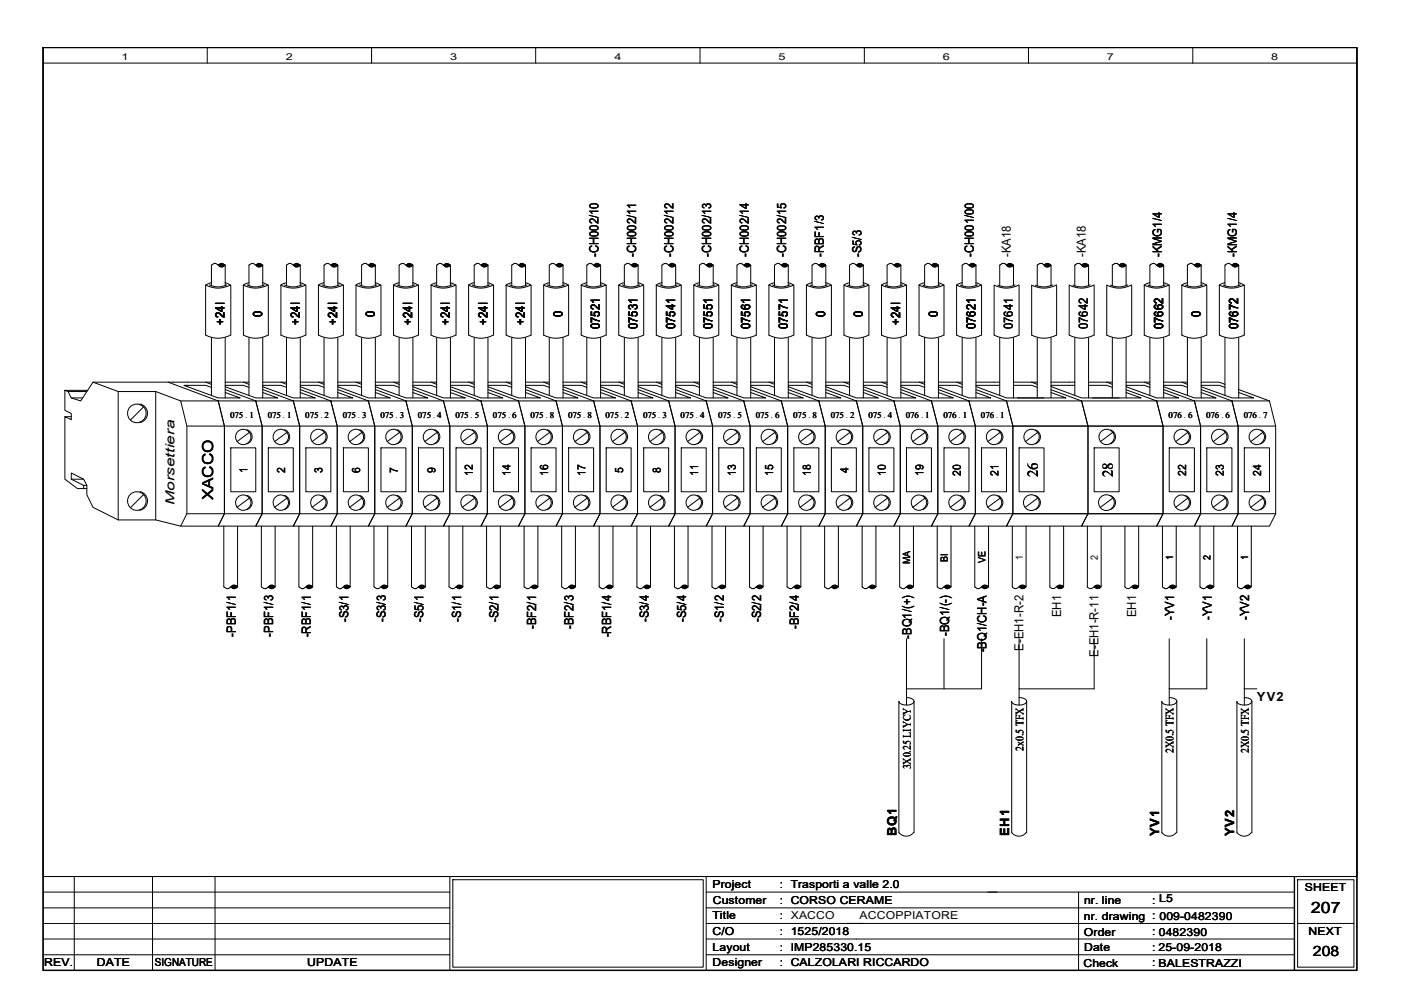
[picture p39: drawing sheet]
<svg xmlns="http://www.w3.org/2000/svg" width="297mm" height="210mm" viewBox="0 0 297 210" stroke-linecap="round" stroke-linejoin="round" font-family="sans-serif">
<defs><g id="words">
<text font-size="3.3" x="278" y="193.5">207</text>
<g font-size="3.2">
<text x="220" y="101.2" transform="rotate(-90 220 101.2)">26</text>
<text x="236" y="101.2" transform="rotate(-90 236 101.2)">28</text>
<text x="45.2" y="106" transform="rotate(-90 45.2 106)">XACCO</text>
</g>
<text font-size="3" x="278.3" y="202.6">208</text>
<g font-size="2.7">
<text x="126.9" y="54.5" transform="rotate(-90 126.9 54.5)">-CH002/10</text>
<text x="134.9" y="54.5" transform="rotate(-90 134.9 54.5)">-CH002/11</text>
<text x="142.8" y="54.5" transform="rotate(-90 142.8 54.5)">-CH002/12</text>
<text x="150.8" y="54.5" transform="rotate(-90 150.8 54.5)">-CH002/13</text>
<text x="158.7" y="54.5" transform="rotate(-90 158.7 54.5)">-CH002/14</text>
<text x="166.7" y="54.5" transform="rotate(-90 166.7 54.5)">-CH002/15</text>
<text x="174.7" y="54.5" transform="rotate(-90 174.7 54.5)">-RBF1/3</text>
<text x="182.6" y="54.5" transform="rotate(-90 182.6 54.5)">-S5/3</text>
<text x="206.5" y="54.5" transform="rotate(-90 206.5 54.5)">-CH001/00</text>
<text x="214.3" y="54.5" transform="rotate(-90 214.3 54.5)">-KA18</text>
<text x="230.2" y="54.5" transform="rotate(-90 230.2 54.5)">-KA18</text>
<text x="246.3" y="54.5" transform="rotate(-90 246.3 54.5)">-KMG1/4</text>
<text x="262.3" y="54.5" transform="rotate(-90 262.3 54.5)">-KMG1/4</text>
<text x="47.6" y="68.8" transform="rotate(-90 47.6 68.8)">+24I</text>
<text x="55.6" y="67.1" transform="rotate(-90 55.6 67.1)">0</text>
<text x="63.5" y="68.8" transform="rotate(-90 63.5 68.8)">+24I</text>
<text x="71.5" y="68.8" transform="rotate(-90 71.5 68.8)">+24I</text>
<text x="79.5" y="67.1" transform="rotate(-90 79.5 67.1)">0</text>
<text x="87.4" y="68.8" transform="rotate(-90 87.4 68.8)">+24I</text>
<text x="95.4" y="68.8" transform="rotate(-90 95.4 68.8)">+24I</text>
<text x="103.3" y="68.8" transform="rotate(-90 103.3 68.8)">+24I</text>
<text x="111.3" y="68.8" transform="rotate(-90 111.3 68.8)">+24I</text>
<text x="119.2" y="67.1" transform="rotate(-90 119.2 67.1)">0</text>
<text x="127.2" y="69.8" transform="rotate(-90 127.2 69.8)">07521</text>
<text x="135.2" y="69.8" transform="rotate(-90 135.2 69.8)">07531</text>
<text x="143.1" y="69.8" transform="rotate(-90 143.1 69.8)">07541</text>
<text x="151.1" y="69.8" transform="rotate(-90 151.1 69.8)">07551</text>
<text x="159" y="69.8" transform="rotate(-90 159 69.8)">07561</text>
<text x="167" y="69.8" transform="rotate(-90 167 69.8)">07571</text>
<text x="175" y="67.1" transform="rotate(-90 175 67.1)">0</text>
<text x="182.9" y="67.1" transform="rotate(-90 182.9 67.1)">0</text>
<text x="190.9" y="68.8" transform="rotate(-90 190.9 68.8)">+24I</text>
<text x="198.8" y="67.1" transform="rotate(-90 198.8 67.1)">0</text>
<text x="206.8" y="69.8" transform="rotate(-90 206.8 69.8)">07621</text>
<text x="214.8" y="69.8" transform="rotate(-90 214.8 69.8)">07641</text>
<text x="230.7" y="69.8" transform="rotate(-90 230.7 69.8)">07642</text>
<text x="246.6" y="69.8" transform="rotate(-90 246.6 69.8)">07662</text>
<text x="254.5" y="67.1" transform="rotate(-90 254.5 67.1)">0</text>
<text x="262.5" y="69.8" transform="rotate(-90 262.5 69.8)">07672</text>
<text x="37" y="107.1" transform="rotate(-90 37 107.1)">Morsettiera</text>
<text x="73.9" y="131.9" transform="rotate(-90 73.9 131.9)">-S3/1</text>
<text x="81.8" y="131.9" transform="rotate(-90 81.8 131.9)">-S3/3</text>
<text x="89.8" y="131.9" transform="rotate(-90 89.8 131.9)">-S5/1</text>
<text x="97.7" y="131.9" transform="rotate(-90 97.7 131.9)">-S1/1</text>
<text x="105.7" y="131.9" transform="rotate(-90 105.7 131.9)">-S2/1</text>
<text x="137.5" y="131.9" transform="rotate(-90 137.5 131.9)">-S3/4</text>
<text x="145.5" y="131.9" transform="rotate(-90 145.5 131.9)">-S5/4</text>
<text x="153.5" y="131.9" transform="rotate(-90 153.5 131.9)">-S1/2</text>
<text x="161.4" y="131.9" transform="rotate(-90 161.4 131.9)">-S2/2</text>
<text x="225" y="130.9" transform="rotate(-90 225 130.9)">EH1</text>
<text x="240.9" y="130.9" transform="rotate(-90 240.9 130.9)">EH1</text>
<text x="249" y="131.5" transform="rotate(-90 249 131.5)">-YV1</text>
<text x="256.9" y="131.5" transform="rotate(-90 256.9 131.5)">-YV1</text>
<text x="264.9" y="131.5" transform="rotate(-90 264.9 131.5)">-YV2</text>
<text x="50" y="135" transform="rotate(-90 50 135)">-PBF1/1</text>
<text x="58" y="135" transform="rotate(-90 58 135)">-PBF1/3</text>
<text x="65.9" y="135.1" transform="rotate(-90 65.9 135.1)">-RBF1/1</text>
<text x="113.7" y="133.4" transform="rotate(-90 113.7 133.4)">-BF2/1</text>
<text x="121.6" y="133.4" transform="rotate(-90 121.6 133.4)">-BF2/3</text>
<text x="129.6" y="135.1" transform="rotate(-90 129.6 135.1)">-RBF1/4</text>
<text x="169.4" y="133.4" transform="rotate(-90 169.4 133.4)">-BF2/4</text>
<text x="193.2" y="135.4" transform="rotate(-90 193.2 135.4)">-BQ1/(+)</text>
<text x="201.2" y="134.8" transform="rotate(-90 201.2 134.8)">-BQ1/(-)</text>
<text x="217" y="137.9" transform="rotate(-90 217 137.9)">E-EH1-R-2</text>
<text x="209.2" y="138.3" transform="rotate(-90 209.2 138.3)">-BQ1/CH-A</text>
<text x="232.9" y="139.2" transform="rotate(-90 232.9 139.2)">E-EH1-R-11</text>
<text x="266.5" y="148.7">YV2</text>
<text x="190.1" y="177.3" transform="rotate(-90 190.1 177.3)">BQ1</text>
<text x="213.9" y="177.3" transform="rotate(-90 213.9 177.3)">EH1</text>
<text x="245.8" y="177.3" transform="rotate(-90 245.8 177.3)">YV1</text>
<text x="261.7" y="177.3" transform="rotate(-90 261.7 177.3)">YV2</text>
</g>
<g font-size="2.4">
<text x="52.5" y="100.2" transform="rotate(-90 52.5 100.2)">1</text>
<text x="60.4" y="100.2" transform="rotate(-90 60.4 100.2)">2</text>
<text x="68.4" y="100.2" transform="rotate(-90 68.4 100.2)">3</text>
<text x="76.4" y="100.2" transform="rotate(-90 76.4 100.2)">6</text>
<text x="84.3" y="100.2" transform="rotate(-90 84.3 100.2)">7</text>
<text x="92.3" y="100.2" transform="rotate(-90 92.3 100.2)">9</text>
<text x="100.3" y="100.8" transform="rotate(-90 100.3 100.8)">12</text>
<text x="108.2" y="100.8" transform="rotate(-90 108.2 100.8)">14</text>
<text x="116.2" y="100.8" transform="rotate(-90 116.2 100.8)">16</text>
<text x="124.2" y="100.8" transform="rotate(-90 124.2 100.8)">17</text>
<text x="132.1" y="100.2" transform="rotate(-90 132.1 100.2)">5</text>
<text x="140.1" y="100.2" transform="rotate(-90 140.1 100.2)">8</text>
<text x="148" y="100.8" transform="rotate(-90 148 100.8)">11</text>
<text x="156" y="100.8" transform="rotate(-90 156 100.8)">13</text>
<text x="164" y="100.8" transform="rotate(-90 164 100.8)">15</text>
<text x="171.9" y="100.8" transform="rotate(-90 171.9 100.8)">18</text>
<text x="179.9" y="100.2" transform="rotate(-90 179.9 100.2)">4</text>
<text x="187.8" y="100.8" transform="rotate(-90 187.8 100.8)">10</text>
<text x="195.8" y="100.8" transform="rotate(-90 195.8 100.8)">19</text>
<text x="203.7" y="100.8" transform="rotate(-90 203.7 100.8)">20</text>
<text x="211.7" y="100.8" transform="rotate(-90 211.7 100.8)">21</text>
<text x="251.5" y="100.8" transform="rotate(-90 251.5 100.8)">22</text>
<text x="259.5" y="100.8" transform="rotate(-90 259.5 100.8)">23</text>
<text x="267.4" y="100.8" transform="rotate(-90 267.4 100.8)">24</text>
<text x="217" y="159.2" transform="rotate(-90 217 159.2)">2x0.5 TFX</text>
<text x="248.8" y="159.6" transform="rotate(-90 248.8 159.6)">2X0.5 TFX</text>
<text x="264.7" y="159.6" transform="rotate(-90 264.7 159.6)">2X0.5 TFX</text>
<text x="193.1" y="163.1" transform="rotate(-90 193.1 163.1)">3X0.25 LIYCY</text>
</g>
<g font-size="2.3">
<text x="151.1" y="188.3">Project</text>
<text x="151.1" y="191.7">Customer</text>
<text x="165.4" y="188.3">: Trasporti a valle 2.0</text>
<text x="165.4" y="191.6">: CORSO CERAME</text>
<text x="229.9" y="191.6">nr. line</text>
<text x="244.3" y="191.6">: L5</text>
<text x="276.6" y="188.9">SHEET</text>
<text x="151.1" y="194.9">Title</text>
<text x="165.4" y="194.9">: XACCO</text>
<text x="182.2" y="194.9">ACCOPPIATORE</text>
<text x="229.8" y="195">nr. drawing : 009-0482390</text>
<text x="151.1" y="198.3">C/O</text>
<text x="151.1" y="201.6">Layout</text>
<text x="165.4" y="198.3">: 1525/2018</text>
<text x="165.4" y="201.6">: IMP285330.15</text>
<text x="229.8" y="198.5">Order</text>
<text x="229.9" y="201.5">Date</text>
<text x="244.3" y="198.3">: 0482390</text>
<text x="244.3" y="201.6">: 25-09-2018</text>
<text x="277.4" y="198.2">NEXT</text>
<text x="9.4" y="204.9">REV.</text>
<text x="20.5" y="204.9">DATE</text>
<text x="32.8" y="204.9">SIGNATURE</text>
<text x="65.1" y="204.9">UPDATE</text>
<text x="151.1" y="204.9">Designer</text>
<text x="165.4" y="204.9">: CALZOLARI RICCARDO</text>
<text x="229.7" y="204.9">Check</text>
<text x="244.3" y="204.9">: BALESTRAZZI</text>
<text x="245.6" y="204.9">BALESTRAZZI</text>
</g>
<g font-size="2.1">
<text x="193" y="119.6" transform="rotate(-90 193 119.6)">MA</text>
<text x="201" y="119.1" transform="rotate(-90 201 119.1)">BI</text>
<text x="208.9" y="119.5" transform="rotate(-90 208.9 119.5)">VE</text>
<text x="216.9" y="118.7" transform="rotate(-90 216.9 118.7)">1</text>
<text x="232.8" y="118.7" transform="rotate(-90 232.8 118.7)">2</text>
<text x="248.7" y="118.7" transform="rotate(-90 248.7 118.7)">1</text>
<text x="256.7" y="118.7" transform="rotate(-90 256.7 118.7)">2</text>
<text x="264.6" y="118.7" transform="rotate(-90 264.6 118.7)">1</text>
</g>
<g font-size="2">
<text x="25.8" y="12.7">1</text>
<text x="60.6" y="12.7">2</text>
<text x="95.4" y="12.7">3</text>
<text x="130.3" y="12.7">4</text>
<text x="165.1" y="12.7">5</text>
<text x="199.9" y="12.7">6</text>
<text x="234.7" y="12.7">7</text>
<text x="269.5" y="12.7">8</text>
</g>
<g font-size="1.9">
<text x="48.8" y="88.6">075 1</text>
<text x="56.8" y="88.6">075 1</text>
<text x="64.7" y="88.6">075 2</text>
<text x="72.7" y="88.6">075 3</text>
<text x="80.6" y="88.6">075 3</text>
<text x="88.6" y="88.6">075 4</text>
<text x="96.6" y="88.6">075 5</text>
<text x="104.5" y="88.6">075 6</text>
<text x="112.5" y="88.6">075 8</text>
<text x="120.4" y="88.6">075 8</text>
<text x="128.4" y="88.6">075 2</text>
<text x="136.4" y="88.6">075 3</text>
<text x="144.3" y="88.6">075 4</text>
<text x="152.3" y="88.6">075 5</text>
<text x="160.2" y="88.6">075 6</text>
<text x="168.2" y="88.6">075 8</text>
<text x="176.1" y="88.6">075 2</text>
<text x="184.1" y="88.6">075 4</text>
<text x="192.1" y="88.6">076 1</text>
<text x="200" y="88.6">076 1</text>
<text x="208" y="88.6">076 1</text>
<text x="247.8" y="88.6">076 6</text>
<text x="255.7" y="88.6">076 6</text>
<text x="263.7" y="88.6">076 7</text>
</g>
<g font-size="1.8">
<text x="52" y="88.6">.</text>
<text x="60" y="88.6">.</text>
<text x="67.9" y="88.6">.</text>
<text x="75.9" y="88.6">.</text>
<text x="83.9" y="88.6">.</text>
<text x="91.8" y="88.6">.</text>
<text x="99.8" y="88.6">.</text>
<text x="107.7" y="88.6">.</text>
<text x="115.7" y="88.6">.</text>
<text x="123.7" y="88.6">.</text>
<text x="131.6" y="88.6">.</text>
<text x="139.6" y="88.6">.</text>
<text x="147.5" y="88.6">.</text>
<text x="155.5" y="88.6">.</text>
<text x="163.4" y="88.6">.</text>
<text x="171.4" y="88.6">.</text>
<text x="179.4" y="88.6">.</text>
<text x="187.3" y="88.6">.</text>
<text x="195.3" y="88.6">.</text>
<text x="203.2" y="88.6">.</text>
<text x="211.2" y="88.6">.</text>
<text x="251" y="88.6">.</text>
<text x="258.9" y="88.6">.</text>
<text x="266.9" y="88.6">.</text>
</g>
</g></defs>
<path d="M9.1 10.1h278.6v195.6h-278.6zM274.4 185.8v19.9" fill="none" stroke="#000" stroke-width=".3"/>
<g fill="none" stroke="#000" stroke-width=".21">
<path d="M9.1 185.8h278.6M9.1 195.8h86.3M9.1 199.1h86.3M9.1 192.5h86.3M9.1 189.1h86.3M15.7 185.8v19.9M32.3 185.8v19.9M45.6 185.8v19.9M95.4 185.8v19.9M96 186.5h53.1v18.6h-53.1zM149.7 185.8v19.9M149.7 195.8h124.7"/>
<path d="M149.7 199.1h124.7M149.7 192.5h124.7M149.7 189.1h124.7M228.7 189.1v16.6M275.1 186.5h12v18.6h-12zM275.1 195.8h12M9.1 202.4h86.3M149.7 202.4h124.7"/>
</g>
<g fill="#fff">
<path d="M181.8 192.9h21.8v2.5h-21.8z" fill-rule="evenodd"/>
<path d="M181.8 192.9h21.8v2.5h-21.8z" fill-rule="evenodd"/>
<path d="M181.8 192.9h21.8v2.5h-21.8z" fill-rule="evenodd"/>
</g>
<g fill="none" stroke="#000" stroke-width=".21">
<path d="M9.1 10.1h278.6v195.6h-278.6zM9.1 10.1h278.6v175.7h-278.6zM9.1 13.4h278.6M43.9 10.1v3.3M78.8 10.1v3.3M113.6 10.1v3.3M148.4 10.1v3.3M183.3 10.1v3.3M218.1 10.1v3.3M252.9 10.1v3.3M44.8 59.9l-1.2 .6v10.6M46.3 56.2l.6-.4 .8 .4"/>
<path d="M46.4 56.2l.4-.2h.4a.26 .26 0 0 1 .4 .3 .26 .26 0 0 1-.4 .2h-.6zM46.6 56.2l.5-.1a.18 .18 0 0 1 .2 0 .18 .18 0 0 1 0 .2h-.7zM46.7 56.2h.6M47.7 59.9l1.2 .6M47.7 56.2l-.6 .4h-.4l-1-.8-.9 .4v4.4M47.7 56.2v4.4M52.8 59.9l-1.2 .6M54.2 56.2l.6-.4 .9 .4M54.4 56.2l.4-.2h.4a.26 .26 0 0 1 .3 .3 .26 .26 0 0 1-.3 .2h-.6zM54.5 56.2l.5-.1a.18 .18 0 0 1 .3 0 .18 .18 0 0 1 0 .2h-.7zM54.6 56.2h.7M55.7 59.9l1.2 .6v10.6"/>
<path d="M55.7 56.2l-.7 .4h-.3l-1.1-.8-.8 .4v4.4M55.7 56.2v4.4M60.7 59.9l-1.2 .6M62.2 56.2l.6-.4 .9 .4M62.3 56.2l.8-.2 .4 .3-.3 .2h-.5l-.3-.1zM62.5 56.2l.5-.1a.18 .18 0 0 1 .2 0 .18 .18 0 0 1 0 .2h-.6zM62.6 56.2h.6M63.6 59.9l1.2 .6 .1 10.6M63.7 56.2l-.7 .4h-.4l-1-.8-.9 .4v4.4M63.7 56.2v4.4M68.7 59.9l-1.2 .6M70.1 56.2l.6-.4 .9 .4"/>
<path d="M70.3 56.1l.4-.1 .6 .1a.17 .17 0 0 1 .2 .2 .17 .17 0 0 1-.3 .1l-.7 .1-.2-.2zM70.4 56.2l.8-.1a.26 .26 0 0 1-.1 .3 .26 .26 0 0 1-.3 0l-.4-.1zM70.6 56.2h.6M71.6 59.9l1.2 .6M71.6 56.2l-.7 .4h-.3l-1-.8-.9 .4v4.4M71.6 56.2v4.4M76.7 59.9l-1.3 .6M78.1 56.2l.6-.4 .9 .4M78.3 56.1l.7-.1 .5 .3-.3 .2h-.5l-.4-.2zM78.4 56.2l.8-.1a.26 .26 0 0 1-.1 .3 .26 .26 0 0 1-.3 0l-.4-.1zM78.5 56.2h.7M79.5 59.9l1.2 .6"/>
<path d="M79.6 56.2l-.7 .4h-.3l-1.1-.8-.8 .4v4.4M79.6 56.2v4.4M84.6 59.9l-1.2 .6M86.1 56.2l.6-.4 .8 .4M86.2 56.1l.4-.1 .6 .1a.17 .17 0 0 1 .2 .2 .17 .17 0 0 1-.2 .1l-.8 .1-.2-.2zM86.4 56.2l.8-.1a.26 .26 0 0 1-.2 .3 .26 .26 0 0 1-.3 0l-.3-.1zM86.5 56.2h.6M87.5 59.9l1.2 .6M87.5 56.2l-.6 .4h-.4l-1-.8-.9 .4v4.4M87.5 56.2v4.4M92.6 59.9l-1.2 .6M94 56.2l.6-.4 .9 .4"/>
<path d="M94.2 56.1l.4-.1 .6 .1a.17 .17 0 0 1 .1 .2 .17 .17 0 0 1-.2 .1l-.7 .1-.2-.2zM94.3 56.2l.8-.1a.26 .26 0 0 1-.1 .3 .26 .26 0 0 1-.3 0l-.4-.1zM94.4 56.2h.7M95.5 59.9l1.1 .6M95.5 56.2l-.7 .4h-.3l-1.1-.8-.8 .4v4.4M95.5 56.2v4.4M100.5 59.9l-1.2 .6M102 56.2l.6-.4 .9 .4M102.1 56.1l.4-.1 .7 .1a.17 .17 0 0 1 .1 .2 .17 .17 0 0 1-.2 .1l-.7 .1-.3-.2zM102.3 56.2l.8-.1a.26 .26 0 0 1-.1 .3 .26 .26 0 0 1-.3 0l-.4-.1zM102.4 56.2h.6M103.4 59.9l1.2 .6"/>
<path d="M103.5 56.2l-.7 .4h-.4l-1-.8-.9 .4v4.4M103.5 56.2v4.4M108.5 59.9l-1.2 .6M109.9 56.2l.6-.4 .9 .4M110.1 56.2l.4-.2h.4a.28 .28 0 0 1 .4 .2 .28 .28 0 0 1-.4 .3h-.6zM110.2 56.2l.8-.1a.26 .26 0 0 1-.1 .3 .26 .26 0 0 1-.3 0l-.4-.1zM110.4 56.2h.6M111.4 59.9l1.2 .6v10.6M111.4 56.2l-.7 .4h-.3l-1.1-.8-.8 .4v4.4M111.4 56.2v4.4M116.5 59.9l-1.3 .6M117.9 56.2l.6-.4 .9 .4"/>
<path d="M118.1 56.2l.3-.2h.4a.28 .28 0 0 1 .5 .2 .29 .29 0 0 1-.5 .3h-.5zM118.2 56.2l.8-.1a.26 .26 0 0 1-.1 .3 .26 .26 0 0 1-.3 0l-.4-.1zM118.3 56.2h.7M119.3 59.9l1.2 .6M119.4 56.2l-.7 .4-.6-.1-.8-.7-.8 .4v4.4M119.4 56.2v4.4M124.4 59.9l-1.2 .6M125.9 56.2l.5-.4 .9 .4M126 56.2l.4-.2h.4a.28 .28 0 0 1 .4 .2 .28 .28 0 0 1-.4 .3h-.6zM126.1 56.2l.8-.1a.18 .18 0 0 1 0 .3 .18 .18 0 0 1-.2 0l-.5-.1zM126.3 56.2h.6M127.3 59.9l1.2 .6"/>
<path d="M127.3 56.2l-.6 .4-.6-.1-.8-.7-.9 .4v4.4M127.3 56.2v4.4M132.4 59.9l-1.3 .6M133.8 56.2l.6-.4 .9 .4M134 56.2l.4-.2h.3a.28 .28 0 0 1 .5 .2 .29 .29 0 0 1-.5 .3h-.5zM134.1 56.2l.8-.1a.18 .18 0 0 1 0 .3 .18 .18 0 0 1-.2 0l-.5-.1zM134.2 56.2h.7M135.3 59.9l1.1 .6M135.3 56.2l-.7 .4-.5-.1-.9-.7-.8 .4v4.4M135.3 56.2v4.4M140.3 59.9l-1.2 .6M141.8 56.2l.6-.4 .3 .1 .6 .3"/>
<path d="M141.9 56.2l.4-.2h.4a.28 .28 0 0 1 .4 .2 .28 .28 0 0 1-.4 .3h-.5zM142.1 56.2l.8-.1a.18 .18 0 0 1 0 .3 .18 .18 0 0 1-.3 0l-.4-.1zM142.2 56.2h.6M143.2 59.9l1.2 .6M143.3 56.2l-.7 .4-.5-.1-.9-.7-.9 .4v4.4M143.3 56.2v4.4M148.3 59.9l-1.2 .6M149.7 56.2l.6-.4 .4 .1 .5 .3M149.9 56.1l.4-.1h.4a.28 .28 0 0 1 .4 .2 .28 .28 0 0 1-.4 .3h-.6l-.2-.3zM150 56.2l.8-.1a.18 .18 0 0 1 0 .3 .18 .18 0 0 1-.2 0l-.5-.1zM150.2 56.2h.6M151.2 59.9l1.2 .6"/>
<path d="M151.2 56.2l-.7 .4-.4-.1-1-.7-.8 .4v4.4M151.2 56.2v4.4M156.2 59.9l-1.2 .6M157.7 56.2l.6-.4 .4 .1 .5 .3M157.9 56.1l.3-.1h.4a.28 .28 0 0 1 .4 .2 .28 .28 0 0 1-.4 .3h-.5l-.3-.3zM158 56.2l.8-.1a.18 .18 0 0 1 0 .3 .18 .18 0 0 1-.3 0l-.4-.1zM158.1 56.2h.6M159.1 59.9l1.2 .6M159.2 56.2l-.7 .4-.5-.1-.9-.7-.9 .4v4.4M159.2 56.2v4.4M164.2 59.9l-1.2 .6M165.6 56.2l.6-.4 .4 .1 .5 .3"/>
<path d="M165.9 56.1l.3-.1h.4a.28 .28 0 0 1 .4 .2 .28 .28 0 0 1-.4 .3h-.6l-.2-.2zM165.9 56.2l.8-.1a.18 .18 0 0 1 0 .3 .18 .18 0 0 1-.2 0l-.5-.1zM166.1 56.2h.6M167.1 59.9l1.2 .6v10.6M167.1 56.2l-.6 .4-.5-.1-.9-.7-.9 .4v4.4M167.1 56.2v4.4M172.2 59.9l-1.3 .6M173.6 56.2l.6-.4 .4 .1 .5 .3M173.8 56.1l.4-.1h.3a.28 .28 0 0 1 .5 .2 .29 .29 0 0 1-.5 .3h-.5l-.2-.2zM173.9 56.2l.8-.1a.18 .18 0 0 1 0 .3 .18 .18 0 0 1-.2 0l-.5-.1zM174 56.2h.7M175 59.9l1.2 .6"/>
<path d="M175.1 56.2l-.6 .4-.6-.1-.9-.7-.8 .4v4.4M175.1 56.2v4.4M180.1 59.9l-1.2 .6M181.6 56.2l.6-.4 .3 .1 .5 .3M181.8 56.1l.3-.1h.4a.28 .28 0 0 1 .4 .2 .28 .28 0 0 1-.4 .3h-.6l-.2-.2zM181.9 56.2l.8-.1a.18 .18 0 0 1 0 .3 .18 .18 0 0 1-.3 0l-.5-.1zM182 56.2h.6M183 59.9l1.2 .6M183 56.2l-.6 .4-.5-.1-.9-.7-.9 .4v4.4M183 56.2v4.4M188.1 59.9l-1.2 .6M189.5 56.2l.6-.4 .4 .1 .5 .3"/>
<path d="M189.7 56.1l.4-.1h.4a.28 .28 0 0 1 .4 .2 .28 .28 0 0 1-.4 .3h-.6l-.2-.2zM189.8 56.2l.8-.1a.18 .18 0 0 1 0 .3 .18 .18 0 0 1-.2 0l-.5-.1zM189.9 56.2h.7M191 59.9l1.1 .6M191 56.2l-.6 .4-.5-.1-1-.7-.8 .4v4.4M191 56.2v4.4M196 59.9l-1.2 .6M197.5 56.2l.6-.4 .4 .1 .5 .3M197.7 56.2l.2-.2h.5a.28 .28 0 0 1 .4 .2 .28 .28 0 0 1-.4 .3h-.5zM197.8 56.2l.8-.1a.18 .18 0 0 1 0 .3 .18 .18 0 0 1-.3 0l-.4-.1zM197.9 56.2h.6M198.9 59.9l1.2 .6"/>
<path d="M199 56.2l-.7 .4-.5-.1-.9-.7-.9 .4v4.4M199 56.2v4.4M204 59.9l-1.2 .6M205.4 56.2l.6-.4 .4 .1 .5 .3M205.6 56.2l.4-.2h.4a.28 .28 0 0 1 .4 .2 .28 .28 0 0 1-.4 .3l-.7-.1zM205.7 56.2l.8-.1a.18 .18 0 0 1 0 .3 .18 .18 0 0 1-.2 0l-.5-.1zM205.9 56.2h.6M206.9 59.9l1.2 .6M206.9 56.2l-.6 .4-.5-.1-1-.7-.8 .4v4.4M206.9 56.2v4.4M213.4 56.2l.7-.4 .7 .4M213.6 56.1l.7-.1a.31 .31 0 0 1 .5 .2 .31 .31 0 0 1-.5 .3h-.1a.44 .44 0 0 1-.6-.4z"/>
<path d="M213.7 56.2l.6-.1 .3 .2-.6 .1zM214.5 56.2l-.7 .1M221.4 56.2l.6-.4 .8 .4M221.5 56.1l.7-.1a.31 .31 0 0 1 .5 .2 .31 .31 0 0 1-.5 .3 .44 .44 0 0 1-.7-.4zM221.7 56.2l.5-.1 .4 .2-.6 .1zM222.5 56.2l-.7 .1M229.4 56.2l.6-.4 .8 .4M229.5 56.1l.7-.1a.31 .31 0 0 1 .5 .2 .31 .31 0 0 1-.5 .3h-.1a.44 .44 0 0 1-.6-.4zM229.6 56.2l.6-.1 .3 .2-.5 .1zM230.4 56.2l-.7 .1M237.3 56.2l.7-.4 .7 .4M237.4 56.1l.8-.1a.31 .31 0 0 1 .4 .2 .31 .31 0 0 1-.4 .3h-.1a.45 .45 0 0 1-.7-.4z"/>
<path d="M237.6 56.2l.6-.1 .3 .2-.6 .1zM238.4 56.2l-.7 .1M238.8 56.2l-.7 .4-.6-.1-.7-.7-.5 .1-.5 .3v4.4M238.8 56.2v4.4M243.8 59.9l-1.2 .6M245.2 56.2l.6-.4 .4 .1 .5 .3M245.4 56.2l.4-.2h.4a.28 .28 0 0 1 .4 .2 .28 .28 0 0 1-.4 .3l-.7-.1zM245.5 56.2l.6-.1 .4 .2-.6 .1zM245.7 56.2h.6M246.7 59.9l1.2 .6M246.7 56.2l-.6 .4-.5-.1-.9-.7-.4 .1-.5 .3v4.4M246.7 56.2v4.4"/>
<path d="M251.8 59.9l-1.3 .6M253.2 56.2l.6-.4 .4 .1 .5 .3M253.4 56.2l.4-.2h.3a.28 .28 0 0 1 .4 .2 .28 .28 0 0 1-.4 .3l-.6-.1zM253.5 56.2l.6-.1 .3 .2-.6 .1zM253.6 56.2h.7M254.6 59.9l1.2 .6M254.7 56.2l-.7 .4-.5-.1-.9-.7-.3 .1-.5 .3v4.4M254.7 56.2v4.4M259.7 59.9l-1.2 .6M261.2 56.2l.5-.4 .4 .1 .5 .3M261.3 56.2l.4-.2h.4a.28 .28 0 0 1 .4 .2 .28 .28 0 0 1-.4 .3l-.7-.1zM261.4 56.2l.6-.1 .4 .2-.6 .1z"/>
<path d="M261.6 56.2h.7M262.6 59.9l1.2 .6M262.6 56.2l-.6 .4-.5-.1-.9-.7-.4 .1-.5 .3v4.4M262.6 56.2v4.4M43.6 60.4a5.5 5.5 0 0 0 5.3 0M43.6 71a5.5 5.5 0 0 0 5.3 0M44.4 60.4a4.2 4.2 0 0 0 3.7 0M44.8 71.6v12.2M47.7 71.6v12.8M48.9 60.5v10.6M51.6 71a5.4 5.4 0 0 0 5.3 0M52.4 60.4a4.2 4.2 0 0 0 3.6 0"/>
<path d="M52.8 71.6v12.2M55.7 71.6v12.8M56.9 60.4a5.6 5.6 0 0 1-5.3 .1v10.6M59.6 71a5.4 5.4 0 0 0 5.2 0M60.3 60.4a4.2 4.2 0 0 0 3.7 0M60.7 71.6v12.2M63.7 71.6v12.8M64.8 60.4a5.6 5.6 0 0 1-5.2 .1v10.6M67.5 71a5.4 5.4 0 0 0 5.3 0M68.3 60.4a4.2 4.2 0 0 0 3.7 0M68.7 71.6v12.2M71.6 71.6v12.8"/>
<path d="M72.8 60.4a5.6 5.6 0 0 1-5.3 .1v10.6M72.8 60.5v10.6M75.5 71a5.4 5.4 0 0 0 5.2 0M76.2 60.4a4.2 4.2 0 0 0 3.7 0M76.7 71.6v12.2M79.6 71.6v12.8M80.7 60.4a5.6 5.6 0 0 1-5.2 .1v10.6M80.8 60.5v10.6M83.4 71a5.4 5.4 0 0 0 5.3 0M84.2 60.4a4.2 4.2 0 0 0 3.7 0M84.6 71.6v12.2M87.5 71.6v12.8"/>
<path d="M88.7 60.4a5.6 5.6 0 0 1-5.3 .1v10.6M88.7 60.5v10.6M91.4 71a5.4 5.4 0 0 0 5.2 0M92.2 60.4a4.2 4.2 0 0 0 3.6 0M92.6 71.6v12.2M95.5 71.6v12.8M96.6 60.4a5.6 5.6 0 0 1-5.2 .1v10.6M96.7 60.5v10.6M99.4 71a5.4 5.4 0 0 0 5.2 0M99.4 60.5v10.6M100.1 60.4a4.2 4.2 0 0 0 3.7 0M100.5 71.6v12.2"/>
<path d="M103.5 71.6v12.8M104.6 60.4a5.6 5.6 0 0 1-5.2 .1M104.6 60.5v10.6M107.3 71a5.4 5.4 0 0 0 5.3 0M108.1 60.4a4.2 4.2 0 0 0 3.7 0M108.5 71.6v12.2M111.4 71.6v12.8M112.6 60.4a5.6 5.6 0 0 1-5.3 .1v10.6M115.3 71a5.4 5.4 0 0 0 5.2 0M116 60.4a4.2 4.2 0 0 0 3.7 0M116.5 71.6v12.2M119.4 71.6v12.8"/>
<path d="M120.5 60.4a5.6 5.6 0 0 1-5.2 .1v10.6M120.6 60.5v10.6M123.2 71a5.4 5.4 0 0 0 5.3 0M124 60.4a4.2 4.2 0 0 0 3.7 0M124.4 71.6v12.2M127.3 71.6v12.8M128.5 60.4a5.6 5.6 0 0 1-5.3 .1v10.6M128.5 60.5v10.6M131.2 71a5.4 5.4 0 0 0 5.2 0M131.9 60.4a4.2 4.2 0 0 0 3.7 0M132.4 71.6v12.2M135.3 71.6v12.8"/>
<path d="M136.4 60.4a5.6 5.6 0 0 1-5.2 .1v10.6M136.5 60.5v10.6M139.1 71a5.4 5.4 0 0 0 5.3 0M139.9 60.4a4.2 4.2 0 0 0 3.7 0M140.3 71.6v12.2M143.3 71.6v12.8M144.4 60.4a5.6 5.6 0 0 1-5.3 .1v10.6M144.4 60.5v10.6M147.1 71a5.4 5.4 0 0 0 5.3 0M147.1 60.5v10.6M147.9 60.4a4.2 4.2 0 0 0 3.6 0M148.3 71.6v12.2"/>
<path d="M151.2 71.6v12.8M152.4 60.4a5.6 5.6 0 0 1-5.3 .1M152.4 60.5v10.6M155.1 71a5.4 5.4 0 0 0 5.2 0M155.1 60.5v10.6M155.8 60.4a4.2 4.2 0 0 0 3.7 0M156.2 71.6v12.2M159.2 71.6v12.8M160.3 60.4a5.6 5.6 0 0 1-5.2 .1M160.4 60.5v10.6M163 71a5.4 5.4 0 0 0 5.3 0M163.8 60.4a4.2 4.2 0 0 0 3.7 0"/>
<path d="M164.2 71.6v12.2M167.1 71.6v12.8M168.3 60.4a5.6 5.6 0 0 1-5.3 .1v10.6M171 71a5.4 5.4 0 0 0 5.2 0M172.2 71.6v12.2M175.1 71.6v12.8M175.4 60.4a4.3 4.3 0 0 1-3.6 .1M176.2 60.4a5.6 5.6 0 0 1-5.2 .1v10.6M176.3 60.5v10.6M178.9 71a5.4 5.4 0 0 0 5.3 0M180.1 71.6v12.2M183 71.6v12.8"/>
<path d="M183.4 60.4a4.3 4.3 0 0 1-3.7 .1M184.2 60.4a5.6 5.6 0 0 1-5.3 .1v10.6M184.2 60.5v10.6M186.9 71a5.4 5.4 0 0 0 5.2 0M188.1 71.6v12.2M191 71.6v12.8M191.3 60.4a4.3 4.3 0 0 1-3.6 .1M192.1 60.4a5.6 5.6 0 0 1-5.2 .1v10.6M192.2 60.5v10.6M194.9 71a5.4 5.4 0 0 0 5.2 0M196 71.6v12.2M199 71.6v12.8"/>
<path d="M199.3 60.4a4.3 4.3 0 0 1-3.6 .1M200.1 60.4a5.6 5.6 0 0 1-5.2 .1v10.6M200.1 60.5v10.6M202.8 71a5.4 5.4 0 0 0 5.3 0M202.8 60.5v10.6M204 71.6v12.2M206.9 71.6v12.8M207.3 60.4a4.3 4.3 0 0 1-3.7 .1M208.1 60.4a5.6 5.6 0 0 1-5.3 .1M208.1 60.5v10.6M210.8 71a5.4 5.4 0 0 0 5.2 0M212 60.6v-4.4l.6-.4 .5 .1 .8 .7h.6l.4-.4v4.4"/>
<path d="M212 71.6v12.2M214.9 71.6v12.8M215.2 60.4a4.3 4.3 0 0 1-3.6 .1M216 60.4a5.6 5.6 0 0 1-5.2 .1v10.6M216.1 60.5v10.6M218.7 71a5.4 5.4 0 0 0 5.3 0M219.9 60.6v-4.4l.7-.4 .5 .1 .8 .7h.5l.4-.4v4.4M219.9 71.6v12.8M222.8 71.6v12.8M223.2 60.4a4.3 4.3 0 0 1-3.7 .1M224 60.4a5.6 5.6 0 0 1-5.3 .1v10.6M224 60.5v10.6"/>
<path d="M226.7 71a5.4 5.4 0 0 0 5.2 0M227.9 60.6v-4.4l.7-.4 .4 .1 .9 .7h.5l.4-.4v4.4M227.9 71.6v12.2M230.8 71.6v12.8M231.1 60.4a4.3 4.3 0 0 1-3.6 .1M231.9 60.4a5.6 5.6 0 0 1-5.2 .1v10.6M232 60.5v10.6M234.7 71a5.4 5.4 0 0 0 5.2 0M235.8 71.6v12.8M238.8 71.6v12.8M239.1 60.4a4.3 4.3 0 0 1-3.6 .1M239.9 60.4a5.6 5.6 0 0 1-5.2 .1v10.6"/>
<path d="M239.9 60.5v10.6M242.6 71a5.4 5.4 0 0 0 5.3 0M243.8 71.6v12.2M246.7 71.6v12.8M247.1 60.4a4.3 4.3 0 0 1-3.7 .1M247.9 60.4a5.6 5.6 0 0 1-5.3 .1v10.6M247.9 60.5v10.6M250.6 71a5.4 5.4 0 0 0 5.2 0M251.8 71.6v12.2M254.7 71.6v12.8M255 60.4a4.3 4.3 0 0 1-3.6 .1M255.8 60.4a5.6 5.6 0 0 1-5.2 .1v10.6"/>
<path d="M255.9 60.5v10.6M258.5 71a5.4 5.4 0 0 0 5.3 0M258.5 60.5v10.6M259.7 71.6v12.2M262.6 71.6v12.8M263 60.4a4.3 4.3 0 0 1-3.7 .1M263.8 60.4a5.6 5.6 0 0 1-5.3 .1M263.8 60.5v10.6M13.8 82.8l.6 .2 .7 1.4 2 .6 2.6-4h15.9l10.7 4 1.3 5.3v18.6l-1.3 2.6h-8l-5.3-1.3h-7.9l-5.4-2.6-1.3-2.7v-2l-.7-1.3-2.6-1.3v1.3l2.6 1.3v.7h-1.3l-2.6-2v-13.3l1.3 .7v-1.3l-1.3-.7zM13.8 88.3h1.3M13.8 82.8h4.7M14.4 83h4"/>
<path d="M15.1 84.4h2.4M19.7 81l5.4 2h7.9l5.3 2 1.3 5.3v18.6l-1.3 2.6M25.1 83v27.2M29.7 85.6a2.03 2.03 0 0 1 1.6 2 2.03 2.03 0 0 1-1.7 2M30.4 86.3l-2.8 2.8M33 83v27.2M35.6 81h8l1.2 .5M38.3 85h8M39.6 90.3h175.2M43.6 81h1.2M44.8 82.1l-1.2-.4h-4.6l7.3 2.7h4.6l-3.2-1.2M46.3 85h7.9l1.4 5.3v18.6l-1.4 2.6h-7.9l1.3-2.6v-18.6z"/>
<path d="M47.7 81h3.9l1.2 .5M47.7 81.7h3.9l1.2 .4M47.7 82l6.5 2.4h4.7l-3.2-1.2M47.7 82.6l6.5 2.4M48.9 95h5.3v9.3h-5.3zM51.6 81h1.2M52.4 91.1a1.57 1.57 0 0 1 1.1 1.5 1.57 1.57 0 0 1-1.2 1.5M52.9 91.7l-2.7 1.9M54.2 85h8l1.3 5.3v18.6l-1.3 2.6h-8l1.4-2.6v-18.6zM55.7 81h3.9l1.1 .5M55.7 81.7h3.9l1.1 .4M55.7 82l6.5 2.4h4.6l-3.1-1.2"/>
<path d="M55.7 82.6l6.5 2.4M56.9 95h5.3v9.3h-5.3zM59.6 81h1.1M60.3 91.1a1.57 1.57 0 0 1 1.1 1.5 1.57 1.57 0 0 1-1.1 1.5M60.9 91.7l-2.7 1.9M62.2 85h7.9l1.4 5.3v18.6l-1.4 2.6h-7.9l1.3-2.6v-18.6zM63.7 81h3.8l1.2 .5M63.7 81.7h3.8l1.2 .4M63.7 82l6.4 2.4h4.7l-3.2-1.2M63.7 82.6l6.4 2.4M64.9 95h5.2v9.3h-5.2zM67.5 81h1.2"/>
<path d="M68.3 91.1a1.57 1.57 0 0 1 1.1 1.5 1.57 1.57 0 0 1-1.2 1.5M68.8 91.7l-2.6 1.9M70.1 85h8l1.4 5.3v18.6l-1.4 2.6h-8l1.4-2.6v-18.6zM71.6 81h3.9l1.2 .5M71.6 81.7h3.9l1.2 .4M71.6 82l6.5 2.4h4.7l-3.2-1.2M71.6 82.6l6.5 2.4M72.8 95h5.3v9.3h-5.3zM75.5 81h1.2M76.2 91.1a1.57 1.57 0 0 1 1.1 1.5 1.57 1.57 0 0 1-1.1 1.5M76.8 91.7l-2.7 1.9M78.1 85h8l1.3 5.3v18.6l-1.3 2.6h-8l1.4-2.6v-18.6z"/>
<path d="M79.6 81h3.8l1.2 .5M79.6 81.7h3.8l1.2 .4M79.6 82l6.5 2.4h4.6l-3.2-1.2M79.6 82.6l6.5 2.4M80.8 95h5.3v9.3h-5.3zM83.4 81h1.2M84.2 91.1a1.57 1.57 0 0 1 1.1 1.5 1.57 1.57 0 0 1-1.1 1.5M84.7 91.7l-2.6 1.9M86.1 85h7.9l1.4 5.3v18.6l-1.4 2.6h-7.9l1.3-2.6v-18.6zM87.5 81h3.9l1.2 .5M87.5 81.7h3.9l1.2 .4M87.5 82l6.5 2.4h4.7l-3.2-1.2"/>
<path d="M87.5 82.6l6.5 2.4M88.7 95h5.3v9.3h-5.3zM91.4 81h1.2M92.2 91.1a1.57 1.57 0 0 1 1.1 1.5 1.57 1.57 0 0 1-1.2 1.5M92.7 91.7l-2.7 1.9M94 85h8l1.3 5.3v18.6l-1.3 2.6h-8l1.4-2.6v-18.6zM95.5 81h3.9l1.1 .5M95.5 81.7h3.9l1.1 .4M95.5 82l6.5 2.4h4.6l-3.1-1.2M95.5 82.6l6.5 2.4M96.7 95h5.3v9.3h-5.3zM99.4 81h1.1"/>
<path d="M100.1 91.1a1.57 1.57 0 0 1 1.1 1.5 1.57 1.57 0 0 1-1.1 1.5M100.7 91.7l-2.7 1.9M102 85h7.9l1.4 5.3v18.6l-1.4 2.6h-7.9l1.3-2.6v-18.6zM103.5 81h3.8l1.2 .5M103.5 81.7h3.8l1.2 .4M103.5 82l6.4 2.4h4.7l-3.2-1.2M103.5 82.6l6.4 2.4M104.6 95h5.3v9.3h-5.3zM107.3 81h1.2M108.1 91.1a1.57 1.57 0 0 1 1.1 1.5 1.57 1.57 0 0 1-1.2 1.5M108.6 91.7l-2.6 1.9M109.9 85h8l1.3 5.3v18.6l-1.3 2.6h-8l1.4-2.6v-18.6z"/>
<path d="M111.4 81h3.9l1.2 .5M111.4 81.7h3.9l1.2 .4M111.4 82l6.5 2.4h4.7l-3.2-1.2M111.4 82.6l6.5 2.4M112.6 95h5.3v9.3h-5.3zM115.3 81h1.2M116 91.1a1.57 1.57 0 0 1 1.1 1.5 1.57 1.57 0 0 1-1.1 1.5M116.6 91.7l-2.7 1.9M117.9 85h8l1.3 5.3v18.6l-1.3 2.6h-8l1.3-2.6v-18.6zM119.4 81h3.8l1.2 .5M119.4 81.7h3.8l1.2 .4M119.4 82l6.5 2.4h4.6l-3.2-1.2"/>
<path d="M119.4 82.6l6.5 2.4M120.6 95h5.3v9.3h-5.3zM123.2 81h1.2M124 91.1a1.57 1.57 0 0 1 1.1 1.5 1.57 1.57 0 0 1-1.2 1.5M124.5 91.7l-2.6 1.9M125.9 85h7.9l1.4 5.3v18.6l-1.4 2.6h-7.9l1.3-2.6v-18.6zM127.3 81h3.9l1.2 .5M127.3 81.7h3.9l1.2 .4M127.3 82l6.5 2.4h4.7l-3.2-1.2M127.3 82.6l6.5 2.4M128.5 95h5.3v9.3h-5.3zM131.2 81h1.2"/>
<path d="M131.9 91.1a1.57 1.57 0 0 1 1.2 1.5 1.57 1.57 0 0 1-1.2 1.5M132.5 91.7l-2.7 1.9M133.8 85h8l1.3 5.3v18.6l-1.3 2.6h-8l1.4-2.6v-18.6zM135.3 81h3.8l1.2 .5M135.3 81.7h3.8l1.2 .4M135.3 82l6.5 2.4h4.6l-3.1-1.2M135.3 82.6l6.5 2.4M136.5 95h5.3v9.3h-5.3zM139.1 81h1.2M139.9 91.1a1.57 1.57 0 0 1 1.1 1.5 1.57 1.57 0 0 1-1.1 1.5M140.5 91.7l-2.7 1.9M141.8 85h7.9l1.4 5.3v18.6l-1.4 2.6h-7.9l1.3-2.6v-18.6z"/>
<path d="M143.3 81h3.8l1.2 .5M143.3 81.7h3.8l1.2 .4M143.3 82l6.4 2.4h4.7l-3.2-1.2M143.3 82.6l6.4 2.4M144.4 95h5.3v9.3h-5.3zM147.1 81h1.2M147.9 91.1a1.57 1.57 0 0 1 1.1 1.5 1.57 1.57 0 0 1-1.2 1.5M148.4 91.7l-2.6 1.9M149.7 85h8l1.3 5.3v18.6l-1.3 2.6h-8l1.4-2.6v-18.6zM151.2 81h3.9l1.1 .5M151.2 81.7h3.9l1.1 .4M151.2 82l6.5 2.4h4.6l-3.1-1.2"/>
<path d="M151.2 82.6l6.5 2.4M152.4 95h5.3v9.3h-5.3zM155.1 81h1.1M155.8 91.1a1.57 1.57 0 0 1 1.1 1.5 1.57 1.57 0 0 1-1.1 1.5M156.4 91.7l-2.7 1.9M157.7 85h7.9l1.4 5.3v18.6l-1.4 2.6h-7.9l1.3-2.6v-18.6zM159.2 81h3.8l1.2 .5M159.2 81.7h3.8l1.2 .4M159.2 82l6.4 2.4h4.7l-3.2-1.2M159.2 82.6l6.4 2.4M160.4 95h5.2v9.3h-5.2zM163 81h1.2"/>
<path d="M163.8 91.1a1.57 1.57 0 0 1 1.1 1.5 1.57 1.57 0 0 1-1.2 1.5M164.3 91.7l-2.6 1.9M165.6 85h8l1.4 5.3v18.6l-1.4 2.6h-8l1.4-2.6v-18.6zM167.1 81h3.9l1.2 .5M167.1 81.7h3.9l1.2 .4M167.1 82l6.5 2.4h4.7l-3.2-1.2M167.1 82.6l6.5 2.4M168.3 95h5.3v9.3h-5.3zM171 81h1.2M171.8 91.1a1.56 1.56 0 0 1 1 1.5 1.56 1.56 0 0 1-1.1 1.5M172.3 91.7l-2.7 1.9M173.6 85h8l1.3 5.3v18.6l-1.3 2.6h-8l1.4-2.6v-18.6z"/>
<path d="M175.1 81h3.8l1.2 .5M175.1 81.7h3.8l1.2 .4M175.1 82l6.5 2.4h4.6l-3.2-1.2M175.1 82.6l6.5 2.4M176.3 95h5.3v9.3h-5.3zM178.9 81h1.2M179.7 91.1a1.56 1.56 0 0 1 1.1 1.5 1.56 1.56 0 0 1-1.1 1.5M180.3 91.7l-2.7 1.9M181.6 85h7.9l1.4 5.3v18.6l-1.4 2.6h-7.9l1.3-2.6v-18.6zM183 81h3.9l1.2 .5M183 81.7h3.9l1.2 .4M183 82l6.5 2.4h4.7l-3.2-1.2"/>
<path d="M183 82.6l6.5 2.4M184.2 95h5.3v9.3h-5.3zM186.9 81h1.2M187.7 91.1a1.56 1.56 0 0 1 1.1 1.5 1.56 1.56 0 0 1-1.1 1.5M188.2 91.7l-2.7 1.9M189.5 85h8l1.3 5.3v18.6l-1.3 2.6h-8l1.4-2.6v-18.6zM191 81h3.9l1.1 .5M191 81.7h3.9l1.1 .4M191 82l6.5 2.4h4.6l-3.1-1.2M191 82.6l6.5 2.4M192.2 95h5.3v9.3h-5.3zM194.9 81h1.1"/>
<path d="M195.7 91.1a1.56 1.56 0 0 1 1 1.5 1.56 1.56 0 0 1-1.1 1.5M196.2 91.7l-2.7 1.9M197.5 85h7.9l1.4 5.3v18.6l-1.4 2.6h-7.9l1.3-2.6v-18.6zM199 81h3.8l1.2 .5M199 81.7h3.8l1.2 .4M199 82l6.4 2.4h4.7l-3.2-1.2M199 82.6l6.4 2.4M200.1 95h5.3v9.3h-5.3zM202.8 81h1.2M203.6 91.1a1.56 1.56 0 0 1 1.1 1.5 1.56 1.56 0 0 1-1.1 1.5M204.1 91.7l-2.6 1.9M205.4 85h8l1.4 5.3v18.6l-1.4 2.6h-8l1.4-2.6v-18.6z"/>
<path d="M206.9 82l6.5 2.4h8M206.9 81h5.1M206.9 82.6l6.5 2.4M206.9 81.7h5.1M208.1 95h5.3v9.3h-5.3zM211.6 91.1a1.56 1.56 0 0 1 1 1.5 1.56 1.56 0 0 1-1.1 1.5M212.1 91.7l-2.7 1.9M213.4 85h15.9l1.4 5.3h-15.9zM214.8 90.3h15.9v18.6h-15.9zM214.9 81.7h3.8l1.2 .4M214.9 81h5M216.1 95h5.3v9.3h-5.3z"/>
<path d="M218.7 81l1.2 .5M219.5 91.1a1.56 1.56 0 0 1 1.1 1.5 1.56 1.56 0 0 1-1.1 1.5M220 91.7l-2.6 1.9M222.8 83.2l3.2 1.2h-10.3M222.8 82l6.5 2.4h8M222.8 81h5.1M222.8 81.7h5.1M222.8 82.6l6.5 2.4M229.3 85h15.9l1.4 5.3h-15.9zM230.7 90.3h15.9v18.6h-15.9zM230.8 81.7h3.9l1.1 .4M230.8 81h5"/>
<path d="M232 95h5.3v9.3h-5.3zM234.7 81l1.1 .5M235.5 91.1a1.56 1.56 0 0 1 1 1.5 1.56 1.56 0 0 1-1.1 1.5M236 91.7l-2.7 1.9M238.8 83.2l3.1 1.2h-10.3M238.8 81h3.8l1.2 .5M238.8 81.7h3.8l1.2 .4M238.8 82l6.4 2.4h4.7l-3.2-1.2M238.8 82.6l6.4 2.4M242.6 81h1.2M245.2 85h8l1.3 5.3v18.6l-1.3 2.6h-8l1.4-2.6v-18.6zM246.6 90.3h23.9"/>
<path d="M246.7 81h3.9l1.2 .5M246.7 81.7h3.9l1.2 .4M246.7 82l6.5 2.4h4.6l-3.1-1.2M246.7 82.6l6.5 2.4M247.9 95h5.3v9.3h-5.3zM250.6 81h1.2M251.4 91.1a1.56 1.56 0 0 1 1 1.5 1.56 1.56 0 0 1-1.1 1.5M251.9 91.7l-2.6 1.9M253.2 85h8l1.3 5.3v18.6l-1.3 2.6h-8l1.3-2.6v-18.6zM254.7 81h3.8l1.2 .5M254.7 81.7h3.8l1.2 .4M254.7 82l6.5 2.4h4.6l-3.2-1.2"/>
<path d="M254.7 82.6l6.5 2.4M255.9 95h5.3v9.3h-5.3zM259.3 91.1a1.56 1.56 0 0 1 1.1 1.5 1.56 1.56 0 0 1-1.1 1.5M259.8 91.7l-2.6 1.9M261.2 85h8l1.3 5.3v18.6l-1.3 2.6h-8l1.3-2.6v-18.6zM262.6 82.6l6.6 2.4M263.8 95h5.4v9.3h-5.4zM267.3 91.1a1.56 1.56 0 0 1 1 1.5 1.56 1.56 0 0 1-1.1 1.5M267.8 91.7l-2.6 1.9M15.1 101.6h2.6M17.7 102.9h.7M17.7 103.6h.7"/>
<path d="M29.7 104.2a2.03 2.03 0 0 1 1.6 2 2.03 2.03 0 0 1-1.7 2M30.4 104.9l-2.8 2.8M39.6 108.9h175.2M47.5 111.5v12.9l.7 .4 1.3-.8h.3l.6 .4M50.4 111.5v12.9M52.4 105a1.57 1.57 0 0 1 1.1 1.5 1.57 1.57 0 0 1-1.2 1.5M52.9 105.6l-2.7 2M55.4 111.5v12.9l.8 .4 1.2-.8h.4l.5 .4M58.3 111.5v12.9M60.3 105a1.57 1.57 0 0 1 1.1 1.5 1.57 1.57 0 0 1-1.1 1.5M60.9 105.6l-2.7 2M63.4 111.5v12.9l.7 .4 1.3-.8h.3l.6 .4"/>
<path d="M66.3 111.5v12.9M68.3 105a1.57 1.57 0 0 1 1.1 1.5 1.57 1.57 0 0 1-1.2 1.5M68.8 105.6l-2.6 2M71.3 111.5v12.9l.8 .4 1.3-.8h.3l.5 .4M74.2 111.5v12.9M76.2 105a1.57 1.57 0 0 1 1.1 1.5 1.57 1.57 0 0 1-1.1 1.5M76.8 105.6l-2.7 2M79.3 111.5v12.9l.7 .4 1.3-.8h.4l.5 .4M82.2 111.5v12.9M84.2 105a1.57 1.57 0 0 1 1.1 1.5 1.57 1.57 0 0 1-1.1 1.5M84.7 105.6l-2.6 2M87.2 111.5v12.9l.8 .4 1.3-.8h.3l.6 .4"/>
<path d="M90.2 111.5v12.9M92.2 105a1.57 1.57 0 0 1 1.1 1.5 1.57 1.57 0 0 1-1.2 1.5M92.7 105.6l-2.7 2M95.2 111.5v12.9l.8 .4 1.2-.8h.4l.5 .4M98.1 111.5v12.9M100.1 105a1.57 1.57 0 0 1 1.1 1.5 1.57 1.57 0 0 1-1.1 1.5M100.7 105.6l-2.7 2M103.2 111.5v12.9l.7 .4 1.3-.8h.3l.6 .4M106.1 111.5v12.9M108.1 105a1.57 1.57 0 0 1 1.1 1.5 1.57 1.57 0 0 1-1.2 1.5M108.6 105.6l-2.6 2M111.1 111.5v12.9l.8 .4 1.3-.8h.3l.5 .4"/>
<path d="M114 111.5v12.9M116 105a1.57 1.57 0 0 1 1.1 1.5 1.57 1.57 0 0 1-1.1 1.5M116.6 105.6l-2.7 2M119.1 111.5v12.9l.7 .4 1.3-.8h.4l.5 .4M122 111.5v12.9M124 105a1.57 1.57 0 0 1 1.1 1.5 1.57 1.57 0 0 1-1.2 1.5M124.5 105.6l-2.6 2M127 111.5v12.9l.8 .4 1.3-.8h.3l.6 .4M130 111.5v12.9M131.9 105a1.57 1.57 0 0 1 1.2 1.5 1.57 1.57 0 0 1-1.2 1.5M132.5 105.6l-2.7 2M135 111.5v13l.8 .3 1.2-.8h.4l.5 .4"/>
<path d="M137.9 111.5v12.9M139.9 105a1.57 1.57 0 0 1 1.1 1.5 1.57 1.57 0 0 1-1.1 1.5M140.5 105.6l-2.7 2M143 111.5v13l.8 .3 1.2-.8h.3l.6 .4M145.9 111.5v12.9M147.9 105a1.57 1.57 0 0 1 1.1 1.5 1.57 1.57 0 0 1-1.2 1.5M148.4 105.6l-2.6 2M151 111.5v13l.7 .3 1.2-.8h.4l.5 .4M153.8 111.5v12.9M155.8 105a1.57 1.57 0 0 1 1.1 1.5 1.57 1.57 0 0 1-1.1 1.5M156.4 105.6l-2.7 2M158.9 111.5v13l.8 .3 1.2-.8h.3l.6 .4"/>
<path d="M161.8 111.5v12.9M163.8 105a1.57 1.57 0 0 1 1.1 1.5 1.57 1.57 0 0 1-1.2 1.5M164.3 105.6l-2.6 2M166.9 111.5v13l.7 .3 1.3-.8h.3l.6 .4M169.8 111.5v12.9M171.8 105.1a1.56 1.56 0 0 1 1 1.5 1.56 1.56 0 0 1-1.1 1.4M172.3 105.6l-2.7 2M174.8 111.5v13l.8 .3 1.2-.8h.4l.6 .4M177.8 111.5v12.9M179.7 105.1a1.56 1.56 0 0 1 1.1 1.5 1.56 1.56 0 0 1-1.1 1.4M180.3 105.6l-2.7 2M182.8 111.5v13l.8 .3 1.2-.8h.3l.6 .4"/>
<path d="M185.7 111.5v12.9M187.7 105.1a1.56 1.56 0 0 1 1.1 1.5 1.56 1.56 0 0 1-1.1 1.4M188.2 105.6l-2.7 2M190.8 111.5v13l.7 .3 1.2-.8h.4l.6 .4M193.7 111.5v12.9M195.7 105.1a1.56 1.56 0 0 1 1 1.5 1.56 1.56 0 0 1-1.1 1.4M196.2 105.6l-2.7 2M198.7 111.5v12.9l.7 .4 1.3-.8h.3l.6 .4M201.6 111.5v12.9M203.6 105.1a1.56 1.56 0 0 1 1.1 1.5 1.56 1.56 0 0 1-1.1 1.4M204.1 105.6l-2.6 2M206.7 111.5v12.9l.7 .4 1.3-.8h.3l.6 .4"/>
<path d="M209.6 111.5v12.9M211.6 105.1a1.56 1.56 0 0 1 1 1.5 1.56 1.56 0 0 1-1.1 1.4M212.1 105.6l-2.7 2M214.6 111.5v12.9M214.8 108.9h15.9l-1.4 2.6h-15.9zM217.5 111.5v12.9a.87 .87 0 0 0-1.4 0M219.5 105.1a1.55 1.55 0 0 1 1.1 1.5 1.55 1.55 0 0 1-1.1 1.4M220 105.6l-2.6 2M222.6 111.5l-.1 12.9a.85 .85 0 0 0 1.5 0M225.5 111.5v12.9a.87 .87 0 0 0-1.5 0M230.5 111.5v12.9a.85 .85 0 0 0 1.4 0M230.7 108.9h15.9l-1.4 2.6h-15.9z"/>
<path d="M233.5 111.5v12.9M235.4 105.1a1.55 1.55 0 0 1 1.1 1.5 1.55 1.55 0 0 1-1.1 1.4M236 105.6l-2.7 2M238.5 111.5v12.9M241.4 111.5v12.9M246.5 111.5v12.9l.7 .4 1.3-.8h.3l.6 .4M246.6 108.9h23.9M249.4 111.5v12.9M251.4 105.1a1.56 1.56 0 0 1 1 1.5 1.56 1.56 0 0 1-1.1 1.4M251.9 105.6l-2.6 2M254.4 111.5v12.9l.7 .4 1.3-.8h.3l.6 .4M257.3 111.5v12.9"/>
<path d="M259.3 105.1a1.56 1.56 0 0 1 1.1 1.5 1.56 1.56 0 0 1-1.1 1.4M259.8 105.6l-2.6 2M262.4 111.5v12.9l.7 .4 1.3-.8h.3l.6 .4M265.3 111.5v12.9M267.3 105.1a1.56 1.56 0 0 1 1 1.5 1.56 1.56 0 0 1-1.1 1.4M267.8 105.6l-2.6 2M48.9 124.4l.7 .4 .8-.4M49.1 124.4l.3-.2h.5a.28 .28 0 0 1 .3 .3 .28 .28 0 0 1-.4 .2l-.6-.1zM49.2 124.4l.8-.1a.18 .18 0 0 1 0 .3 .18 .18 0 0 1-.3-.1h-.3zM49.3 124.4h.7M56.9 124.4l.6 .4 .8-.4M57 124.4l.4-.2h.5a.28 .28 0 0 1 .3 .3 .28 .28 0 0 1-.4 .2l-.6-.1z"/>
<path d="M57.1 124.4l.9-.1a.18 .18 0 0 1-.1 .3 .18 .18 0 0 1-.2-.1h-.4zM57.3 124.4h.7M64.9 124.4l.6 .4 .8-.4M65 124.3l.8-.1a.28 .28 0 0 1 .4 .3 .28 .28 0 0 1-.5 .2l-.6-.1zM65.1 124.4l.8-.1a.18 .18 0 0 1 0 .3 .18 .18 0 0 1-.3-.1h-.3zM65.2 124.4h.7M72.8 124.4l.6 .4 .8-.4M73 124.3l.8-.1a.28 .28 0 0 1 .3 .3 .28 .28 0 0 1-.4 .2h-.3a.27 .27 0 0 1-.3-.1 .27 .27 0 0 1-.1-.3zM73.1 124.4l.8-.1a.18 .18 0 0 1-.1 .3 .18 .18 0 0 1-.2-.1h-.4zM73.2 124.4h.7M80.8 124.4l.6 .4 .8-.4M81 124.3l.7-.1a.28 .28 0 0 1 .4 .3 .28 .28 0 0 1-.4 .2h-.4a.27 .27 0 0 1-.3-.1 .27 .27 0 0 1 0-.3z"/>
<path d="M81 124.4l.8-.1a.18 .18 0 0 1 0 .3 .18 .18 0 0 1-.3-.1h-.3zM81.1 124.4h.7M88.7 124.4l.7 .4 .8-.4M88.9 124.3l.8-.1a.28 .28 0 0 1 .3 .3 .28 .28 0 0 1-.4 .2h-.3a.27 .27 0 0 1-.3-.1 .27 .27 0 0 1-.1-.3zM89 124.4l.8-.1a.18 .18 0 0 1 0 .3 .18 .18 0 0 1-.3-.1h-.3zM89.1 124.4h.7M96.7 124.4l.6 .4 .8-.4M96.8 124.4l.4-.2h.5a.28 .28 0 0 1 .3 .3 .28 .28 0 0 1-.4 .2l-.6-.1zM96.9 124.4l.7-.1a.19 .19 0 0 1 .2 0 .19 .19 0 0 1 0 .3 .19 .19 0 0 1-.3-.1h-.4zM97.1 124.4h.6M104.6 124.4l.7 .4 .8-.4M104.8 124.4l.3-.2h.5a.28 .28 0 0 1 .4 .3 .28 .28 0 0 1-.5 .2l-.6-.1z"/>
<path d="M105 124.3h.5a.19 .19 0 0 1 .3 0 .19 .19 0 0 1 0 .3 .19 .19 0 0 1-.3-.1h-.1a.25 .25 0 0 1-.3 .1 .25 .25 0 0 1-.1-.3zM105 124.4h.7M112.6 124.4l.7 .4 .7-.4M112.7 124.4l.4-.2h.5a.28 .28 0 0 1 .3 .3 .28 .28 0 0 1-.4 .2l-.6-.1zM112.9 124.4l.6-.1a.19 .19 0 0 1 .3 0 .19 .19 0 0 1-.1 .3 .19 .19 0 0 1-.3-.1h-.4zM113 124.4h.7M120.6 124.4l.6 .4 .8-.4M120.7 124.4l.3-.2h.5a.28 .28 0 0 1 .4 .3 .28 .28 0 0 1-.4 .2l-.6-.1zM120.9 124.4l.6-.1a.19 .19 0 0 1 .2 0 .19 .19 0 0 1 0 .3 .19 .19 0 0 1-.3-.1h-.4zM120.9 124.4h.7M128.5 124.4l.7 .4 .8-.4M128.6 124.4l.4-.2h.5a.28 .28 0 0 1 .3 .3 .28 .28 0 0 1-.4 .2l-.6-.1z"/>
<path d="M128.9 124.3h.5a.19 .19 0 0 1 .3 0 .19 .19 0 0 1-.1 .3 .19 .19 0 0 1-.2-.1h-.6zM128.9 124.4h.7M136.5 124.4l.7 .4 .7-.4M136.6 124.4l.3-.2h.6a.28 .28 0 0 1 .3 .3 .28 .28 0 0 1-.4 .2l-.6-.1zM136.8 124.3h.6a.19 .19 0 0 1 .2 0 .19 .19 0 0 1 0 .3 .19 .19 0 0 1-.3-.1h-.5zM136.9 124.4h.6M144.4 124.4l.7 .4 .8-.4M144.6 124.4l.3-.2h.5a.28 .28 0 0 1 .3 .3 .28 .28 0 0 1-.4 .2l-.6-.1zM144.7 124.4l.6-.1a.19 .19 0 0 1 .3 0 .19 .19 0 0 1-.1 .3 .19 .19 0 0 1-.2-.1h-.4zM144.8 124.4h.7M152.4 124.4l.7 .4 .7-.4M152.5 124.4l.4-.2h.4a.29 .29 0 0 1 .4 .3 .29 .29 0 0 1-.5 .2l-.5-.1z"/>
<path d="M152.7 124.3h.6a.19 .19 0 0 1 .2 0 .19 .19 0 0 1 0 .3 .19 .19 0 0 1-.3-.1h-.5zM152.8 124.4h.7M160.4 124.4l.6 .4 .8-.4M160.5 124.4l.3-.2h.5a.29 .29 0 0 1 .4 .3 .29 .29 0 0 1-.5 .2l-.5-.1zM160.7 124.4l.5-.1a.19 .19 0 0 1 .3 0 .19 .19 0 0 1 0 .3 .19 .19 0 0 1-.3-.1h-.4zM160.7 124.4h.7M168.3 124.4l.7 .4 .8-.4M168.4 124.4l.4-.2h.4a.29 .29 0 0 1 .4 .3 .29 .29 0 0 1-.4 .2l-.6-.1zM168.6 124.4l.6-.1a.19 .19 0 0 1 .3 0 .19 .19 0 0 1-.1 .3 .19 .19 0 0 1-.2-.1h-.5zM168.7 124.4h.7M176.3 124.4l.6 .4 .9-.4M176.4 124.4l.3-.2h.5a.29 .29 0 0 1 .4 .3 .29 .29 0 0 1-.5 .2l-.5-.1z"/>
<path d="M176.6 124.4l.6-.1a.19 .19 0 0 1 .2 0 .19 .19 0 0 1 0 .3 .19 .19 0 0 1-.3-.1h-.4zM176.7 124.4h.6M184.2 124.4l.7 .4 .8-.4M184.4 124.3l.7-.1a.31 .31 0 0 1 .4 .3 .31 .31 0 0 1-.5 .2l-.5-.1zM184.5 124.4l.6-.1a.19 .19 0 0 1 .3 0 .19 .19 0 0 1-.1 .3 .19 .19 0 0 1-.2-.1h-.4zM184.6 124.4h.7M192.2 124.4l.7 .4 .8-.4M192.2 135.4v14.1M192.4 124.3l.6-.1a.31 .31 0 0 1 .5 .3 .31 .31 0 0 1-.5 .2h-.3a.26 .26 0 0 1-.3-.1 .26 .26 0 0 1 0-.3zM192.5 124.4l.6-.1a.19 .19 0 0 1 .2 0 .19 .19 0 0 1 0 .3 .19 .19 0 0 1-.3-.1h-.4zM192.6 124.4h.6M200.1 124.4l.7 .4 .8-.4"/>
<path d="M200.1 135.4v10.6M200.3 124.3l.7-.1a.31 .31 0 0 1 .5 .3 .31 .31 0 0 1-.5 .2l-.6-.1zM200.4 124.4l.6-.1a.19 .19 0 0 1 .3 0 .19 .19 0 0 1 0 .3 .19 .19 0 0 1-.3-.1h-.4zM200.5 124.4h.7M208.1 124.4l.7 .4 .8-.4M208.1 135.4v10.6h-15.9M208.3 124.3l.7-.1a.31 .31 0 0 1 .4 .3 .31 .31 0 0 1-.5 .2h-.3a.26 .26 0 0 1-.3-.1 .26 .26 0 0 1 0-.3zM208.4 124.4l.6-.1a.19 .19 0 0 1 .3 0 .19 .19 0 0 1-.1 .3 .19 .19 0 0 1-.2-.1h-.5zM208.5 124.4h.7M216 124.4a.85 .85 0 0 1-1.4 0M216.1 135.4v14.1M216.1 124.5l.5 .3h.4l.5-.3"/>
<path d="M216.2 124.3l.7-.1a.28 .28 0 0 1 .4 0 .28 .28 0 0 1-.1 .4h-.8zM216.4 124.4l.6-.1 .3 .2h-.8zM216.5 124.4h.6M224.1 124.5l.4 .3h.5l.5-.3M224.2 124.4l.6-.2a.28 .28 0 0 1 .5 0 .28 .28 0 0 1-.2 .4h-.8zM224.3 124.4l.6-.1 .3 .2h-.7zM224.4 124.4h.7M232 124.4a.87 .87 0 0 1 1.4 0M232 135.4v10.6h-15.9M232 124.5l.5 .3h.5l.4-.3M232.1 124.4l.6-.2a.3 .3 0 0 1 .5 0 .3 .3 0 0 1-.1 .4h-.8zM232.3 124.4l.6-.1 .3 .2h-.8z"/>
<path d="M232.4 124.4h.6M239.9 124.4a.85 .85 0 0 1-1.4 0M239.9 124.4a.87 .87 0 0 1 1.5 0M240 124.5l.4 .3h.5l.5-.3M240.1 124.4l.6-.2a.3 .3 0 0 1 .4 0 .3 .3 0 0 1 0 .4h-.9zM240.2 124.4l.6-.1 .3 .2h-.7zM240.4 124.4h.6M247.9 124.4l.7 .4 .8-.4M247.9 135.4v14.1M248 124.4l.4-.2h.3a.31 .31 0 0 1 .5 .3 .31 .31 0 0 1-.5 .2h-.4zM248.2 124.4l.6-.1a.19 .19 0 0 1 .3 0 .19 .19 0 0 1-.1 .3 .19 .19 0 0 1-.3-.1zM248.3 124.4h.7"/>
<path d="M255.9 124.4l.6 .4 .8-.4M255.9 135.4v10.6h-8M256 124.4l.3-.2h.4a.32 .32 0 0 1 .4 0 .32 .32 0 0 1 0 .4 .32 .32 0 0 1-.4 .1h-.4zM256.2 124.3h.5a.19 .19 0 0 1 .3 0 .19 .19 0 0 1 0 .3 .19 .19 0 0 1-.3-.1h-.4l-.2-.1zM256.3 124.4h.6M263.8 124.4l.7 .4 .8-.4M263.8 135.4v14.1M264 124.3l.7-.1a.32 .32 0 0 1 .4 0 .32 .32 0 0 1 0 .4 .32 .32 0 0 1-.4 .1h-.3a.27 .27 0 0 1-.3-.1 .27 .27 0 0 1-.1-.3zM264.1 124.4l.5-.1a.2 .2 0 0 1 .2-.1 .2 .2 0 0 1 .1 .3h-.7zM264.2 124.4h.7M192.2 147.9l.6 .1a.8 .8 0 0 1 .9 .9l-.7 .5-1.2 .1a1.34 1.34 0 0 1-1.2-.8v27.9M193.8 148.7v27.9"/>
<path d="M216.1 147.9l.6 .1a.8 .8 0 0 1 .9 .9l-.7 .5-1.3 .1a1.21 1.21 0 0 1-1.1-.8v27.9M217.7 148.7v27.9M247.9 147.9l.6 .1a.8 .8 0 0 1 .9 .9l-.7 .5-1.2 .1a1.21 1.21 0 0 1-1.2-.8v27.9M249.5 148.7v27.9M263.8 147.9l.6 .1a.8 .8 0 0 1 .9 .9l-.6 .5-1.3 .1a1.21 1.21 0 0 1-1.1-.8v27.9M263.8 146h2.7M265.4 148.7v27.9M193.7 176.5a1.96 1.96 0 0 1-3.1 0M217.6 176.5a1.92 1.92 0 0 1-3.1 0M249.4 176.5a1.92 1.92 0 0 1-3.1 0M265.3 176.5a1.92 1.92 0 0 1-3 0"/>
<circle cx="29" cy="87.6" r="1.98"/>
<circle cx="51.6" cy="92.6" r="1.63"/>
<circle cx="59.5" cy="92.6" r="1.63"/>
<circle cx="67.5" cy="92.6" r="1.63"/>
<circle cx="75.5" cy="92.6" r="1.63"/>
<circle cx="83.4" cy="92.6" r="1.63"/>
<circle cx="91.4" cy="92.6" r="1.63"/>
<circle cx="99.3" cy="92.6" r="1.63"/>
<circle cx="107.3" cy="92.6" r="1.63"/>
<circle cx="115.2" cy="92.6" r="1.63"/>
<circle cx="123.2" cy="92.6" r="1.63"/>
<circle cx="131.2" cy="92.6" r="1.63"/>
<circle cx="139.1" cy="92.6" r="1.63"/>
<circle cx="147.1" cy="92.6" r="1.63"/>
<circle cx="155" cy="92.6" r="1.63"/>
<circle cx="163" cy="92.6" r="1.63"/>
<circle cx="171" cy="92.6" r="1.63"/>
<circle cx="178.9" cy="92.6" r="1.63"/>
<circle cx="186.9" cy="92.6" r="1.63"/>
<circle cx="194.8" cy="92.6" r="1.63"/>
<circle cx="202.8" cy="92.6" r="1.63"/>
<circle cx="210.8" cy="92.6" r="1.63"/>
<circle cx="218.7" cy="92.6" r="1.63"/>
<circle cx="234.6" cy="92.6" r="1.63"/>
<circle cx="250.5" cy="92.6" r="1.63"/>
<circle cx="258.5" cy="92.6" r="1.63"/>
<circle cx="266.5" cy="92.6" r="1.63"/>
<circle cx="29" cy="106.2" r="1.98"/>
<circle cx="51.6" cy="106.6" r="1.63"/>
<circle cx="59.5" cy="106.6" r="1.63"/>
<circle cx="67.5" cy="106.6" r="1.63"/>
<circle cx="75.5" cy="106.6" r="1.63"/>
<circle cx="83.4" cy="106.6" r="1.63"/>
<circle cx="91.4" cy="106.6" r="1.63"/>
<circle cx="99.3" cy="106.6" r="1.63"/>
<circle cx="107.3" cy="106.6" r="1.63"/>
<circle cx="115.2" cy="106.6" r="1.63"/>
<circle cx="123.2" cy="106.6" r="1.63"/>
<circle cx="131.2" cy="106.6" r="1.63"/>
<circle cx="139.1" cy="106.6" r="1.63"/>
<circle cx="147.1" cy="106.6" r="1.63"/>
<circle cx="155" cy="106.6" r="1.63"/>
<circle cx="163" cy="106.6" r="1.63"/>
<circle cx="171" cy="106.6" r="1.63"/>
<circle cx="178.9" cy="106.6" r="1.63"/>
<circle cx="186.9" cy="106.6" r="1.63"/>
<circle cx="194.8" cy="106.6" r="1.63"/>
<circle cx="202.8" cy="106.6" r="1.63"/>
<circle cx="210.8" cy="106.6" r="1.63"/>
<circle cx="218.7" cy="106.6" r="1.68"/>
<circle cx="234.6" cy="106.6" r="1.68"/>
<circle cx="250.5" cy="106.6" r="1.63"/>
<circle cx="258.5" cy="106.6" r="1.63"/>
<circle cx="266.5" cy="106.6" r="1.63"/>
</g>
<use href="#words"/>
</svg>
